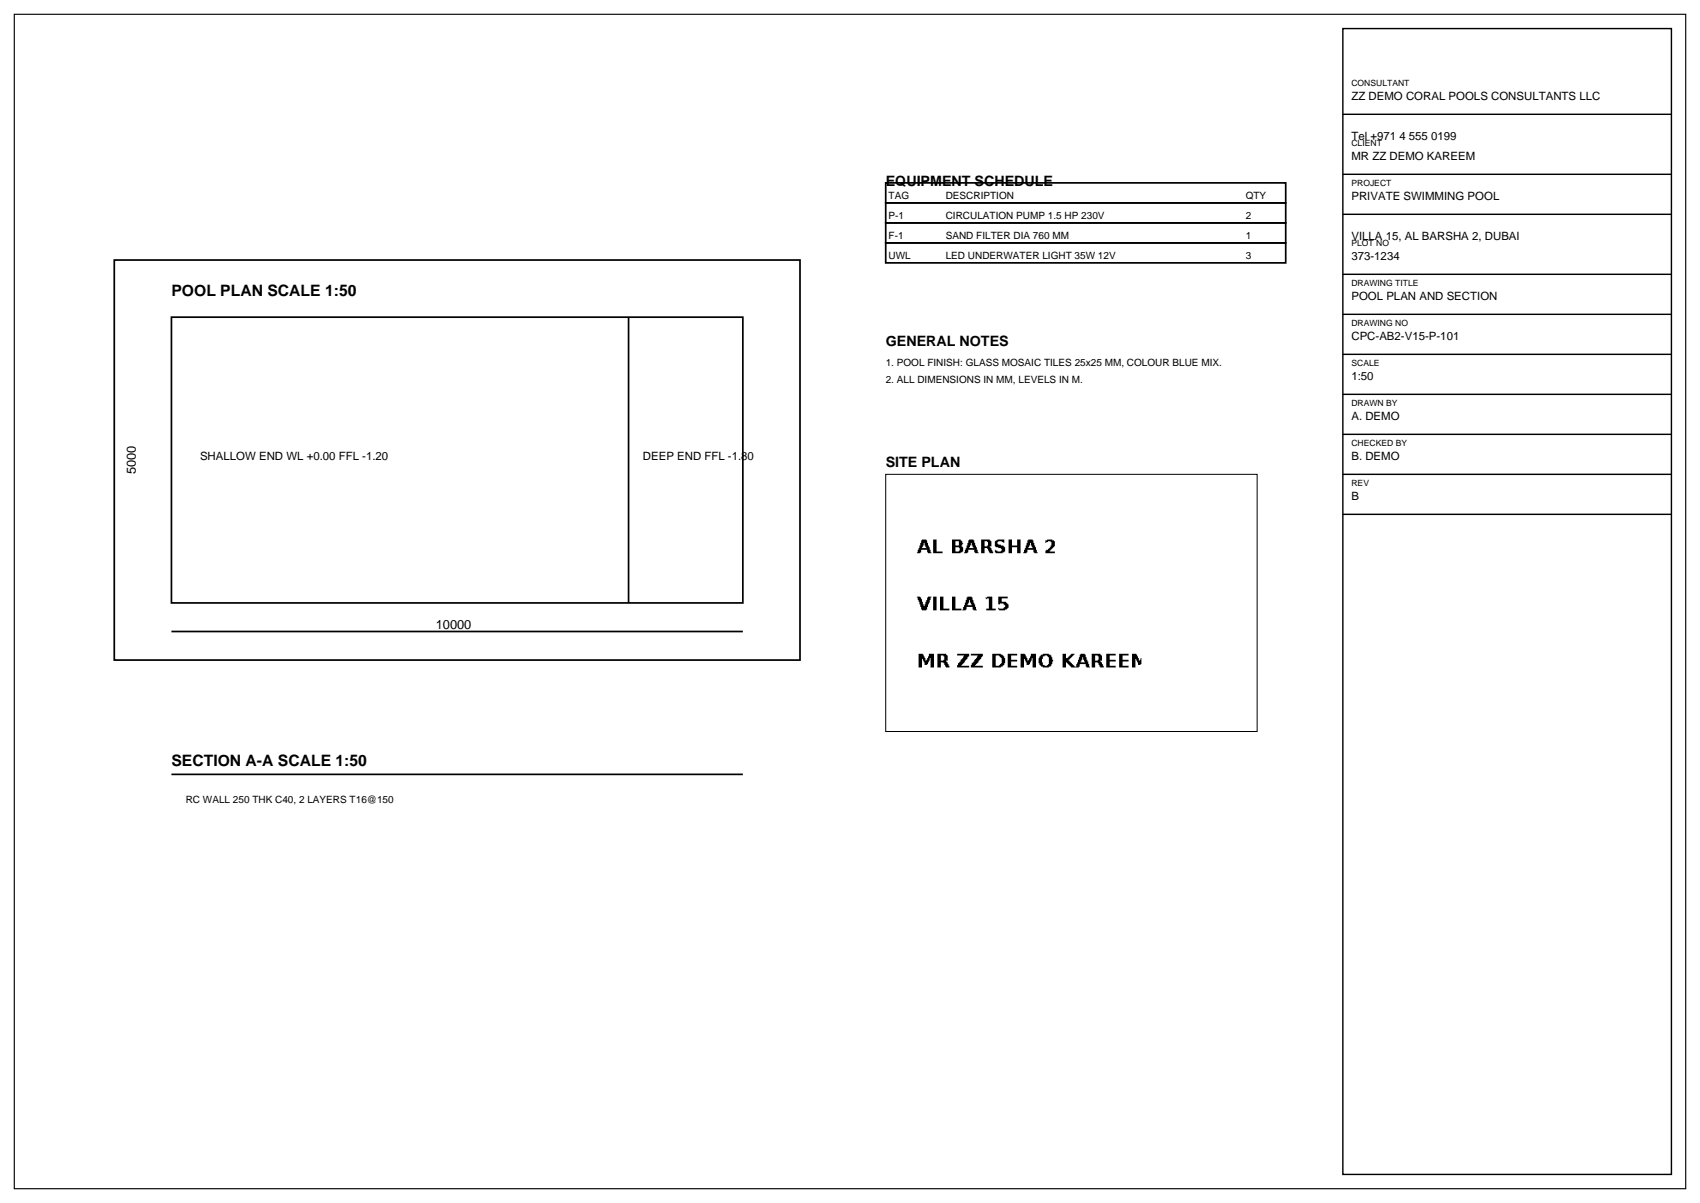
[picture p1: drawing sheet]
<svg xmlns="http://www.w3.org/2000/svg" width="420mm" height="297mm" viewBox="0 0 420 297" stroke-linecap="round" stroke-linejoin="round" font-family="sans-serif">
<defs><g id="words">
<g font-size="3.9">
<text x="42.3" y="73">POOL PLAN SCALE 1:50</text>
<text x="42.3" y="189.1">SECTION A-A SCALE 1:50</text>
</g>
<g font-size="3.5">
<text x="218.7" y="45.9">EQUIPMENT SCHEDULE</text>
<text x="218.7" y="85.4">GENERAL NOTES</text>
<text x="218.7" y="115.4">SITE PLAN</text>
</g>
<g font-size="3.2">
<text x="33.5" y="117.1" transform="rotate(-90 33.5 117.1)">5000</text>
<text x="107.6" y="155.2">10000</text>
</g>
<g font-size="2.8">
<text x="333.7" y="24.7">ZZ DEMO CORAL POOLS CONSULTANTS LLC</text>
<text x="333.7" y="34.6">Tel +971 4 555 0199</text>
<text x="333.7" y="39.5">MR ZZ DEMO KAREEM</text>
<text x="333.7" y="49.4">PRIVATE SWIMMING POOL</text>
<text x="333.7" y="59.3">VILLA 15, AL BARSHA 2, DUBAI</text>
<text x="333.7" y="64.2">373-1234</text>
<text x="333.7" y="74.1">POOL PLAN AND SECTION</text>
<text x="333.7" y="84">CPC-AB2-V15-P-101</text>
<text x="333.7" y="93.8">1:50</text>
<text x="333.7" y="103.7">A. DEMO</text>
<text x="49.4" y="113.6">SHALLOW END WL +0.00 FFL -1.20</text>
<text x="158.7" y="113.6">DEEP END FFL -1.80</text>
<text x="333.7" y="113.6">B. DEMO</text>
<text x="333.7" y="123.5">B</text>
</g>
<g font-size="2.5">
<text x="219.4" y="49">TAG</text>
<text x="219.4" y="54">P-1</text>
<text x="233.5" y="49">DESCRIPTION</text>
<text x="233.5" y="54">CIRCULATION PUMP 1.5 HP 230V</text>
<text x="307.6" y="49">QTY</text>
<text x="307.6" y="54">2</text>
<text x="219.4" y="58.9">F-1</text>
<text x="233.5" y="58.9">SAND FILTER DIA 760 MM</text>
<text x="307.6" y="58.9">1</text>
<text x="219.4" y="63.9">UWL</text>
<text x="233.5" y="63.9">LED UNDERWATER LIGHT 35W 12V</text>
<text x="307.6" y="63.9">3</text>
<text x="218.7" y="90.3">1. POOL FINISH: GLASS MOSAIC TILES 25x25 MM, COLOUR BLUE MIX.</text>
<text x="218.7" y="94.5">2. ALL DIMENSIONS IN MM, LEVELS IN M.</text>
<text x="45.9" y="198.3">RC WALL 250 THK C40, 2 LAYERS T16@150</text>
</g>
<g font-size="2.1">
<text x="333.7" y="21.2">CONSULTANT</text>
<text x="333.7" y="36">CLIENT</text>
<text x="333.7" y="45.9">PROJECT</text>
<text x="333.7" y="60.7">PLOT NO</text>
<text x="333.7" y="70.6">DRAWING TITLE</text>
<text x="333.7" y="80.4">DRAWING NO</text>
<text x="333.7" y="90.3">SCALE</text>
<text x="333.7" y="100.2">DRAWN BY</text>
<text x="333.7" y="110.1">CHECKED BY</text>
<text x="333.7" y="119.9">REV</text>
</g>
</g></defs>
<path d="M3.5 3.5h412.8v290h-412.8z" fill="none" stroke="#000" stroke-width=".28"/>
<path d="M218.7 45.2h98.8v4.9h-98.8zM218.7 50.1h98.8v4.9h-98.8zM218.7 55h98.8v5h-98.8zM218.7 60h98.8v4.9h-98.8zM28.2 64.2h169.4v98.8h-169.4zM42.3 78.3h141.1v70.6h-141.1zM155.2 78.3v70.6M42.3 155.9h141.1M42.3 191.2h141.1" fill="none" stroke="#000" stroke-width=".42"/>
<path d="M331.6 7.1h81.1v282.9h-81.1zM331.6 28.2h81.1M331.6 43h81.1M331.6 52.9h81.1M331.6 67.7h81.1M331.6 77.6h81.1M331.6 87.5h81.1M331.6 97.4h81.1M331.6 107.2h81.1M331.6 117.1h81.1M331.6 127h81.1" fill="none" stroke="#000" stroke-width=".35"/>
<path d="M218.7 117.1h91.7v63.5h-91.7z" fill="none" stroke="#000" stroke-width=".25"/>
<g fill="#000">
<path d="M227.7 133.2v.2h1v-.2zM230.4 133.2v.2h.9v-.2zM235.1 133.2v.2h2.1v-.2zM239.3 133.2v.2h1.1v-.2zM242.3 133.2v.2h2.1v-.2zM246.3 133.2v.2h1.7v-.2zM249.1 133.2v.2h.8v-.2zM251.2 133.2v.2h.8v-.2zM253.9 133.2v.2h1.1v-.2zM258.6 133.2v.2h1.3v-.2zM227.5 133.4v.2h1.5v-.2zM230.4 133.4v.2h.9v-.2zM235.1 133.4v.2h2.3v-.2zM239.1 133.4v.2h1.5v-.2zM242.3 133.4v.2h2.3v-.2zM245.9 133.4v.2h2.1v-.2zM249.1 133.4v.2h.8v-.2zM251.2 133.4v.2h.8v-.2zM253.7 133.4v.2h1.5v-.2zM258.2 133.4v.2h2.1v-.2zM227.5 133.6v.2h1.5v-.2zM230.4 133.6v.2h.9v-.2zM235.1 133.6v.2h.8v-.2zM236.8 133.6v.2h.8v-.2zM239.1 133.6v.2h1.5v-.2zM242.3 133.6v.2h.8v-.2zM243.8 133.6v.2h1v-.2zM245.7 133.6v.2h.8v-.2zM247.4 133.6v.2h.6v-.2zM249.1 133.6v.2h.8v-.2zM251.2 133.6v.2h.8v-.2zM253.7 133.6v.2h1.5v-.2zM258.2 133.6v.2h.6v-.2zM259.4 133.6v.2h1.1v-.2zM227.5 133.8v.3h1.5v-.3zM230.4 133.8v.3h.9v-.3zM235.1 133.8v.3h.8v-.3zM236.8 133.8v.3h.8v-.3zM239.1 133.8v.3h1.5v-.3zM242.3 133.8v.3h.8v-.3zM244 133.8v.3h.8v-.3zM245.7 133.8v.3h.6v-.3zM247.8 133.8v.3h.2v-.3zM249.1 133.8v.3h.8v-.3zM251.2 133.8v.3h.8v-.3zM253.7 133.8v.3h1.5v-.3zM258.2 133.8v.3h.2v-.3zM259.6 133.8v.3h.9v-.3zM227.3 134.1v.2h.8v-.2zM228.3 134.1v.2h.9v-.2zM230.4 134.1v.2h.9v-.2zM235.1 134.1v.2h.8v-.2zM236.8 134.1v.2h1v-.2zM238.9 134.1v.2h.8v-.2zM240 134.1v.2h.8v-.2zM242.3 134.1v.2h.8v-.2zM244 134.1v.2h.8v-.2zM245.7 134.1v.2h.6v-.2zM249.1 134.1v.2h.8v-.2zM251.2 134.1v.2h.8v-.2zM253.5 134.1v.2h.9v-.2zM254.6 134.1v.2h.8v-.2zM259.6 134.1v.2h.9v-.2zM227.3 134.3v.2h.8v-.2zM228.3 134.3v.2h.9v-.2zM230.4 134.3v.2h.9v-.2zM235.1 134.3v.2h.8v-.2zM236.8 134.3v.2h.8v-.2zM238.9 134.3v.2h.8v-.2zM240 134.3v.2h.8v-.2zM242.3 134.3v.2h.8v-.2zM244 134.3v.2h.8v-.2zM245.7 134.3v.2h.8v-.2zM249.1 134.3v.2h.8v-.2zM251.2 134.3v.2h.8v-.2zM253.5 134.3v.2h.9v-.2zM254.6 134.3v.2h.8v-.2zM259.6 134.3v.2h.9v-.2zM227.3 134.5v.2h.8v-.2zM228.3 134.5v.2h.9v-.2zM230.4 134.5v.2h.9v-.2zM235.1 134.5v.2h.8v-.2zM236.8 134.5v.2h.8v-.2zM238.9 134.5v.2h.8v-.2zM240 134.5v.2h.8v-.2zM242.3 134.5v.2h.8v-.2zM244 134.5v.2h.8v-.2zM245.7 134.5v.2h1.5v-.2zM249.1 134.5v.2h.8v-.2zM251.2 134.5v.2h.8v-.2zM253.5 134.5v.2h.9v-.2zM254.6 134.5v.2h.8v-.2zM259.6 134.5v.2h.9v-.2zM227 134.7v.2h.9v-.2zM228.5 134.7v.2h.9v-.2zM230.4 134.7v.2h.9v-.2zM235.1 134.7v.2h2.3v-.2zM238.7 134.7v.2h.8v-.2zM240.2 134.7v.2h.8v-.2zM242.3 134.7v.2h.8v-.2zM243.8 134.7v.2h1v-.2zM245.7 134.7v.2h2.1v-.2zM249.1 134.7v.2h2.9v-.2zM253.3 134.7v.2h.8v-.2zM254.8 134.7v.2h.8v-.2zM259.4 134.7v.2h1.1v-.2zM227 134.9v.2h.9v-.2zM228.5 134.9v.2h.9v-.2zM230.4 134.9v.2h.9v-.2zM235.1 134.9v.2h2.5v-.2zM238.7 134.9v.2h.8v-.2zM240.2 134.9v.2h.8v-.2zM242.3 134.9v.2h2.1v-.2zM245.9 134.9v.2h2.1v-.2zM249.1 134.9v.2h2.9v-.2zM253.3 134.9v.2h.8v-.2zM254.8 134.9v.2h.8v-.2zM259.4 134.9v.2h.9v-.2zM227 135.1v.2h.7v-.2zM228.7 135.1v.2h.9v-.2zM230.4 135.1v.2h.9v-.2zM235.1 135.1v.2h.8v-.2zM236.8 135.1v.2h1v-.2zM238.7 135.1v.2h.6v-.2zM240.4 135.1v.2h.8v-.2zM242.3 135.1v.2h2.3v-.2zM246.5 135.1v.2h1.7v-.2zM249.1 135.1v.2h.8v-.2zM251.2 135.1v.2h.8v-.2zM253.3 135.1v.2h.6v-.2zM255 135.1v.2h.8v-.2zM259.2 135.1v.2h.9v-.2zM226.8 135.3v.2h2.8v-.2zM230.4 135.3v.2h.9v-.2zM235.1 135.3v.2h.8v-.2zM237 135.3v.2h.8v-.2zM238.5 135.3v.2h2.7v-.2zM242.3 135.3v.2h.8v-.2zM243.8 135.3v.2h1v-.2zM247.2 135.3v.2h1v-.2zM249.1 135.3v.2h.8v-.2zM251.2 135.3v.2h.8v-.2zM253.1 135.3v.2h2.7v-.2zM259 135.3v.2h.9v-.2zM226.8 135.5v.2h2.8v-.2zM230.4 135.5v.2h.9v-.2zM235.1 135.5v.2h.8v-.2zM237 135.5v.2h.8v-.2zM238.5 135.5v.2h2.7v-.2zM242.3 135.5v.2h.8v-.2zM244 135.5v.2h.8v-.2zM247.4 135.5v.2h.8v-.2zM249.1 135.5v.2h.8v-.2zM251.2 135.5v.2h.8v-.2zM253.1 135.5v.2h2.7v-.2zM258.8 135.5v.2h.8v-.2zM226.6 135.7v.3h.9v-.3zM229 135.7v.3h.8v-.3zM230.4 135.7v.3h.9v-.3zM235.1 135.7v.3h.8v-.3zM237 135.7v.3h.8v-.3zM238.3 135.7v.3h.8v-.3zM240.6 135.7v.3h.8v-.3zM242.3 135.7v.3h.8v-.3zM244 135.7v.3h1v-.3zM245.7 135.7v.3h.2v-.3zM247.4 135.7v.3h.8v-.3zM249.1 135.7v.3h.8v-.3zM251.2 135.7v.3h.8v-.3zM252.9 135.7v.3h.8v-.3zM255.2 135.7v.3h.8v-.3zM258.4 135.7v.3h1v-.3zM226.6 136v.2h.9v-.2zM229 136v.2h.8v-.2zM230.4 136v.2h.9v-.2zM235.1 136v.2h.8v-.2zM236.8 136v.2h1v-.2zM238.3 136v.2h.8v-.2zM240.6 136v.2h.8v-.2zM242.3 136v.2h.8v-.2zM244.2 136v.2h.8v-.2zM245.7 136v.2h.6v-.2zM247.2 136v.2h1v-.2zM249.1 136v.2h.8v-.2zM251.2 136v.2h.8v-.2zM252.9 136v.2h.8v-.2zM255.2 136v.2h.8v-.2zM258.2 136v.2h1v-.2zM226.6 136.2v.2h.9v-.2zM229 136.2v.2h.8v-.2zM230.4 136.2v.2h2.4v-.2zM235.1 136.2v.2h2.5v-.2zM238.3 136.2v.2h.8v-.2zM240.6 136.2v.2h.8v-.2zM242.3 136.2v.2h.8v-.2zM244.2 136.2v.2h1.1v-.2zM245.7 136.2v.2h2.3v-.2zM249.1 136.2v.2h.8v-.2zM251.2 136.2v.2h.8v-.2zM252.9 136.2v.2h.8v-.2zM255.2 136.2v.2h.8v-.2zM258.2 136.2v.2h2.3v-.2zM226.4 136.4v.2h.9v-.2zM229.2 136.4v.2h.8v-.2zM230.4 136.4v.2h2.4v-.2zM235.1 136.4v.2h2.1v-.2zM238.1 136.4v.2h.8v-.2zM240.8 136.4v.2h.9v-.2zM242.3 136.4v.2h.8v-.2zM244.4 136.4v.2h.9v-.2zM245.9 136.4v.2h1.7v-.2zM249.1 136.4v.2h.8v-.2zM251.2 136.4v.2h.8v-.2zM252.7 136.4v.2h.8v-.2zM255.4 136.4v.2h.9v-.2zM258.2 136.4v.2h2.3v-.2z"/>
<path d="M226.4 147.3v.2h.9v-.2zM229.2 147.3v.2h.8v-.2zM230.4 147.3v.2h.9v-.2zM232.1 147.3v.2h.9v-.2zM235.1 147.3v.2h.8v-.2zM238.9 147.3v.2h1.1v-.2zM243.8 147.3v.2h1.2v-.2zM246.5 147.3v.2h2.3v-.2zM226.6 147.5v.2h.9v-.2zM229 147.5v.2h.8v-.2zM230.4 147.5v.2h.9v-.2zM232.1 147.5v.2h.9v-.2zM235.1 147.5v.2h.8v-.2zM238.7 147.5v.2h1.5v-.2zM243.3 147.5v.2h1.7v-.2zM246.5 147.5v.2h2.3v-.2zM226.6 147.7v.3h.9v-.3zM229 147.7v.3h.8v-.3zM230.4 147.7v.3h.9v-.3zM232.1 147.7v.3h.9v-.3zM235.1 147.7v.3h.8v-.3zM238.7 147.7v.3h1.5v-.3zM243.6 147.7v.3h.2v-.3zM244.2 147.7v.3h.8v-.3zM246.5 147.7v.3h.9v-.3zM226.6 148v.2h1.1v-.2zM229 148v.2h.8v-.2zM230.4 148v.2h.9v-.2zM232.1 148v.2h.9v-.2zM235.1 148v.2h.8v-.2zM238.7 148v.2h1.5v-.2zM244.2 148v.2h.8v-.2zM246.5 148v.2h.9v-.2zM226.8 148.2v.2h.9v-.2zM228.7 148.2v.2h.9v-.2zM230.4 148.2v.2h.9v-.2zM232.1 148.2v.2h.9v-.2zM235.1 148.2v.2h.8v-.2zM238.5 148.2v.2h.8v-.2zM239.5 148.2v.2h.9v-.2zM244.2 148.2v.2h.8v-.2zM246.5 148.2v.2h.9v-.2zM226.8 148.4v.2h.9v-.2zM228.7 148.4v.2h.9v-.2zM230.4 148.4v.2h.9v-.2zM232.1 148.4v.2h.9v-.2zM235.1 148.4v.2h.8v-.2zM238.5 148.4v.2h.8v-.2zM239.5 148.4v.2h.9v-.2zM244.2 148.4v.2h.8v-.2zM246.5 148.4v.2h.9v-.2zM227 148.6v.2h.9v-.2zM228.5 148.6v.2h1.1v-.2zM230.4 148.6v.2h.9v-.2zM232.1 148.6v.2h.9v-.2zM235.1 148.6v.2h.8v-.2zM238.5 148.6v.2h.8v-.2zM239.5 148.6v.2h.9v-.2zM244.2 148.6v.2h.8v-.2zM246.5 148.6v.2h1.9v-.2zM227 148.8v.2h.9v-.2zM228.5 148.8v.2h.9v-.2zM230.4 148.8v.2h.9v-.2zM232.1 148.8v.2h.9v-.2zM235.1 148.8v.2h.8v-.2zM238.3 148.8v.2h.8v-.2zM239.7 148.8v.2h.9v-.2zM244.2 148.8v.2h.8v-.2zM246.5 148.8v.2h2.1v-.2zM227 149v.2h.9v-.2zM228.5 149v.2h.9v-.2zM230.4 149v.2h.9v-.2zM232.1 149v.2h.9v-.2zM235.1 149v.2h.8v-.2zM238.3 149v.2h.8v-.2zM239.7 149v.2h.9v-.2zM244.2 149v.2h.8v-.2zM246.5 149v.2h.4v-.2zM247.8 149v.2h1v-.2zM227.3 149.2v.2h.8v-.2zM228.3 149.2v.2h.9v-.2zM230.4 149.2v.2h.9v-.2zM232.1 149.2v.2h.9v-.2zM235.1 149.2v.2h.8v-.2zM238.3 149.2v.2h.6v-.2zM240 149.2v.2h.8v-.2zM244.2 149.2v.2h.8v-.2zM248 149.2v.2h1.1v-.2zM227.3 149.4v.2h.8v-.2zM228.3 149.4v.2h.9v-.2zM230.4 149.4v.2h.9v-.2zM232.1 149.4v.2h.9v-.2zM235.1 149.4v.2h.8v-.2zM238.1 149.4v.2h2.7v-.2zM244.2 149.4v.2h.8v-.2zM248.2 149.4v.2h.9v-.2zM227.3 149.6v.3h1.9v-.3zM230.4 149.6v.3h.9v-.3zM232.1 149.6v.3h.9v-.3zM235.1 149.6v.3h.8v-.3zM238.1 149.6v.3h2.7v-.3zM244.2 149.6v.3h.8v-.3zM248.2 149.6v.3h.9v-.3zM227.5 149.9v.2h1.5v-.2zM230.4 149.9v.2h.9v-.2zM232.1 149.9v.2h.9v-.2zM235.1 149.9v.2h.8v-.2zM237.8 149.9v.2h.9v-.2zM240.2 149.9v.2h.8v-.2zM244.2 149.9v.2h.8v-.2zM248 149.9v.2h1.1v-.2zM227.5 150.1v.2h1.5v-.2zM230.4 150.1v.2h.9v-.2zM232.1 150.1v.2h.9v-.2zM235.1 150.1v.2h.8v-.2zM237.8 150.1v.2h.9v-.2zM240.2 150.1v.2h.8v-.2zM244.2 150.1v.2h.8v-.2zM246.5 150.1v.2h.2v-.2zM247.8 150.1v.2h1v-.2zM227.5 150.3v.2h1.5v-.2zM230.4 150.3v.2h.9v-.2zM232.1 150.3v.2h2.4v-.2zM235.1 150.3v.2h2.3v-.2zM237.8 150.3v.2h.9v-.2zM240.2 150.3v.2h.8v-.2zM243.6 150.3v.2h2.3v-.2zM246.5 150.3v.2h2.1v-.2zM227.7 150.5v.2h1v-.2zM230.4 150.5v.2h.9v-.2zM232.1 150.5v.2h2.4v-.2zM235.1 150.5v.2h2.3v-.2zM237.6 150.5v.2h.9v-.2zM240.4 150.5v.2h.8v-.2zM243.6 150.5v.2h2.3v-.2zM246.7 150.5v.2h1.5v-.2z"/>
<path d="M226.8 161.4v.2h1.1v-.2zM229.4 161.4v.2h1.2v-.2zM231.5 161.4v.2h2.1v-.2zM236.4 161.4v.2h2.9v-.2zM239.7 161.4v.2h3v-.2zM245 161.4v.2h2.2v-.2zM248.8 161.4v.2h2.4v-.2zM252 161.4v.2h1.1v-.2zM254.6 161.4v.2h1.2v-.2zM257.5 161.4v.2h1.5v-.2zM262.4 161.4v.2h.8v-.2zM264.5 161.4v.2h.9v-.2zM266.8 161.4v.2h1.1v-.2zM269.6 161.4v.2h2.1v-.2zM273.2 161.4v.2h2.3v-.2zM276.4 161.4v.2h2.3v-.2zM279.5 161.4v.2h1.1v-.2zM226.8 161.6v.3h1.3v-.3zM229.4 161.6v.3h1.2v-.3zM231.5 161.6v.3h2.3v-.3zM236.4 161.6v.3h2.9v-.3zM239.7 161.6v.3h3v-.3zM245 161.6v.3h2.6v-.3zM248.8 161.6v.3h2.4v-.3zM252 161.6v.3h1.3v-.3zM254.6 161.6v.3h1.2v-.3zM257.1 161.6v.3h2.3v-.3zM262.4 161.6v.3h.8v-.3zM264.3 161.6v.3h.8v-.3zM266.6 161.6v.3h1.5v-.3zM269.6 161.6v.3h2.3v-.3zM273.2 161.6v.3h2.3v-.3zM276.4 161.6v.3h2.3v-.3zM279.5 161.6v.3h1.3v-.3zM226.8 161.9v.2h1.3v-.2zM229.4 161.9v.2h1.2v-.2zM231.5 161.9v.2h.8v-.2zM233 161.9v.2h1v-.2zM238.1 161.9v.2h1.2v-.2zM241.4 161.9v.2h1.3v-.2zM245 161.9v.2h.9v-.2zM246.7 161.9v.2h1.1v-.2zM248.8 161.9v.2h.9v-.2zM252 161.9v.2h1.3v-.2zM254.6 161.9v.2h1.2v-.2zM256.9 161.9v.2h1.1v-.2zM258.6 161.9v.2h1v-.2zM262.4 161.9v.2h.8v-.2zM264.1 161.9v.2h.8v-.2zM266.6 161.9v.2h1.5v-.2zM269.6 161.9v.2h.8v-.2zM271.1 161.9v.2h1v-.2zM273.2 161.9v.2h.8v-.2zM276.4 161.9v.2h.8v-.2zM279.5 161.9v.2h1.3v-.2zM226.8 162.1v.2h1.5v-.2zM229.2 162.1v.2h1.4v-.2zM231.5 162.1v.2h.8v-.2zM233.2 162.1v.2h.8v-.2zM237.8 162.1v.2h1.3v-.2zM241.2 162.1v.2h1.3v-.2zM245 162.1v.2h.9v-.2zM246.9 162.1v.2h1.1v-.2zM248.8 162.1v.2h.9v-.2zM252 162.1v.2h1.5v-.2zM254.4 162.1v.2h1.4v-.2zM256.7 162.1v.2h.8v-.2zM258.8 162.1v.2h.8v-.2zM262.4 162.1v.2h.8v-.2zM263.9 162.1v.2h.8v-.2zM266.6 162.1v.2h1.5v-.2zM269.6 162.1v.2h.8v-.2zM271.3 162.1v.2h.8v-.2zM273.2 162.1v.2h.8v-.2zM276.4 162.1v.2h.8v-.2zM279.5 162.1v.2h1.5v-.2zM226.8 162.3v.2h1.5v-.2zM229.2 162.3v.2h1.4v-.2zM231.5 162.3v.2h.8v-.2zM233.2 162.3v.2h.8v-.2zM237.8 162.3v.2h1.1v-.2zM241.2 162.3v.2h1.1v-.2zM245 162.3v.2h.9v-.2zM247.2 162.3v.2h.8v-.2zM248.8 162.3v.2h.9v-.2zM252 162.3v.2h1.5v-.2zM254.4 162.3v.2h1.4v-.2zM256.7 162.3v.2h.8v-.2zM259 162.3v.2h.9v-.2zM262.4 162.3v.2h.8v-.2zM263.7 162.3v.2h.8v-.2zM266.4 162.3v.2h.9v-.2zM267.5 162.3v.2h.8v-.2zM269.6 162.3v.2h.8v-.2zM271.3 162.3v.2h.8v-.2zM273.2 162.3v.2h.8v-.2zM276.4 162.3v.2h.8v-.2zM279.5 162.3v.2h1.5v-.2zM226.8 162.5v.2h1.7v-.2zM229 162.5v.2h.6v-.2zM229.8 162.5v.2h.8v-.2zM231.5 162.5v.2h.8v-.2zM233.2 162.5v.2h.8v-.2zM237.6 162.5v.2h1.3v-.2zM241 162.5v.2h1.3v-.2zM245 162.5v.2h.9v-.2zM247.4 162.5v.2h.8v-.2zM248.8 162.5v.2h.9v-.2zM252 162.5v.2h1.7v-.2zM254.1 162.5v.2h.7v-.2zM255 162.5v.2h.8v-.2zM256.5 162.5v.2h1v-.2zM259 162.5v.2h.9v-.2zM262.4 162.5v.2h1.9v-.2zM266.4 162.5v.2h.9v-.2zM267.5 162.5v.2h.8v-.2zM269.6 162.5v.2h.8v-.2zM271.3 162.5v.2h.8v-.2zM273.2 162.5v.2h.8v-.2zM276.4 162.5v.2h.8v-.2zM279.5 162.5v.2h1.7v-.2zM281.7 162.5v.2h.2v-.2zM226.8 162.7v.2h.9v-.2zM227.9 162.7v.2h.6v-.2zM229 162.7v.2h.6v-.2zM229.8 162.7v.2h.8v-.2zM231.5 162.7v.2h.8v-.2zM233.2 162.7v.2h.8v-.2zM237.4 162.7v.2h1.3v-.2zM240.8 162.7v.2h1.3v-.2zM245 162.7v.2h.9v-.2zM247.4 162.7v.2h.8v-.2zM248.8 162.7v.2h.9v-.2zM252 162.7v.2h.9v-.2zM253.1 162.7v.2h.6v-.2zM254.1 162.7v.2h.7v-.2zM255 162.7v.2h.8v-.2zM256.5 162.7v.2h.8v-.2zM259 162.7v.2h.9v-.2zM262.4 162.7v.2h1.7v-.2zM266.4 162.7v.2h.9v-.2zM267.5 162.7v.2h.8v-.2zM269.6 162.7v.2h.8v-.2zM271.3 162.7v.2h.8v-.2zM273.2 162.7v.2h.8v-.2zM276.4 162.7v.2h.8v-.2zM279.5 162.7v.2h.9v-.2zM280.6 162.7v.2h.6v-.2zM281.7 162.7v.2h.2v-.2zM226.8 162.9v.2h.9v-.2zM227.9 162.9v.2h.6v-.2zM228.7 162.9v.2h.9v-.2zM229.8 162.9v.2h.8v-.2zM231.5 162.9v.2h.8v-.2zM233 162.9v.2h1v-.2zM237.2 162.9v.2h1.3v-.2zM240.6 162.9v.2h1.3v-.2zM245 162.9v.2h.9v-.2zM247.4 162.9v.2h.8v-.2zM248.8 162.9v.2h2.4v-.2zM252 162.9v.2h.9v-.2zM253.1 162.9v.2h.6v-.2zM253.9 162.9v.2h.9v-.2zM255 162.9v.2h.8v-.2zM256.5 162.9v.2h.8v-.2zM259 162.9v.2h1.1v-.2zM262.4 162.9v.2h1.5v-.2zM266.2 162.9v.2h.9v-.2zM267.7 162.9v.2h.8v-.2zM269.6 162.9v.2h.8v-.2zM271.1 162.9v.2h1v-.2zM273.2 162.9v.2h2.3v-.2zM276.4 162.9v.2h2.3v-.2zM279.5 162.9v.2h.9v-.2zM280.6 162.9v.2h.6v-.2zM281.4 162.9v.2h.5v-.2zM226.8 163.1v.2h.9v-.2zM228.1 163.1v.2h1.3v-.2zM229.8 163.1v.2h.8v-.2zM231.5 163.1v.2h2.1v-.2zM237.2 163.1v.2h1.1v-.2zM240.6 163.1v.2h1.1v-.2zM245 163.1v.2h.9v-.2zM247.4 163.1v.2h.8v-.2zM248.8 163.1v.2h2.4v-.2zM252 163.1v.2h.9v-.2zM253.3 163.1v.2h1.3v-.2zM255 163.1v.2h.8v-.2zM256.5 163.1v.2h.8v-.2zM259 163.1v.2h1.1v-.2zM262.4 163.1v.2h1.7v-.2zM266.2 163.1v.2h.9v-.2zM267.7 163.1v.2h.8v-.2zM269.6 163.1v.2h2.1v-.2zM273.2 163.1v.2h2.3v-.2zM276.4 163.1v.2h2.3v-.2zM279.5 163.1v.2h.9v-.2zM280.8 163.1v.2h1.1v-.2zM226.8 163.3v.2h.9v-.2zM228.1 163.3v.2h1.3v-.2zM229.8 163.3v.2h.8v-.2zM231.5 163.3v.2h2.3v-.2zM237 163.3v.2h1.3v-.2zM240.4 163.3v.2h1.3v-.2zM245 163.3v.2h.9v-.2zM247.4 163.3v.2h.8v-.2zM248.8 163.3v.2h.9v-.2zM252 163.3v.2h.9v-.2zM253.3 163.3v.2h1.3v-.2zM255 163.3v.2h.8v-.2zM256.5 163.3v.2h.8v-.2zM259 163.3v.2h.9v-.2zM262.4 163.3v.2h1.9v-.2zM266.2 163.3v.2h.6v-.2zM267.9 163.3v.2h.8v-.2zM269.6 163.3v.2h2.3v-.2zM273.2 163.3v.2h.8v-.2zM276.4 163.3v.2h.8v-.2zM279.5 163.3v.2h.9v-.2zM280.8 163.3v.2h1.1v-.2zM226.8 163.5v.3h.9v-.3zM228.3 163.5v.3h.9v-.3zM229.8 163.5v.3h.8v-.3zM231.5 163.5v.3h.8v-.3zM233 163.5v.3h1v-.3zM236.8 163.5v.3h1.3v-.3zM240.2 163.5v.3h1.2v-.3zM245 163.5v.3h.9v-.3zM247.4 163.5v.3h.8v-.3zM248.8 163.5v.3h.9v-.3zM252 163.5v.3h.9v-.3zM253.5 163.5v.3h.9v-.3zM255 163.5v.3h.8v-.3zM256.5 163.5v.3h1v-.3zM259 163.5v.3h.9v-.3zM262.4 163.5v.3h.8v-.3zM263.5 163.5v.3h1v-.3zM266 163.5v.3h2.7v-.3zM269.6 163.5v.3h.8v-.3zM271.1 163.5v.3h1v-.3zM273.2 163.5v.3h.8v-.3zM276.4 163.5v.3h.8v-.3zM279.5 163.5v.3h.9v-.3zM281 163.5v.3h.9v-.3zM226.8 163.8v.2h.9v-.2zM228.3 163.8v.2h.9v-.2zM229.8 163.8v.2h.8v-.2zM231.5 163.8v.2h.8v-.2zM233.2 163.8v.2h.8v-.2zM236.6 163.8v.2h1.2v-.2zM240 163.8v.2h1.2v-.2zM245 163.8v.2h.9v-.2zM247.2 163.8v.2h.8v-.2zM248.8 163.8v.2h.9v-.2zM252 163.8v.2h.9v-.2zM253.5 163.8v.2h.9v-.2zM255 163.8v.2h.8v-.2zM256.7 163.8v.2h.8v-.2zM259 163.8v.2h.9v-.2zM262.4 163.8v.2h.8v-.2zM263.7 163.8v.2h1v-.2zM266 163.8v.2h2.7v-.2zM269.6 163.8v.2h.8v-.2zM271.3 163.8v.2h.8v-.2zM273.2 163.8v.2h.8v-.2zM276.4 163.8v.2h.8v-.2zM279.5 163.8v.2h.9v-.2zM281 163.8v.2h.9v-.2zM226.8 164v.2h.9v-.2zM228.3 164v.2h.7v-.2zM229.8 164v.2h.8v-.2zM231.5 164v.2h.8v-.2zM233.2 164v.2h1v-.2zM236.6 164v.2h1v-.2zM240 164v.2h1v-.2zM245 164v.2h.9v-.2zM246.9 164v.2h1.1v-.2zM248.8 164v.2h.9v-.2zM252 164v.2h.9v-.2zM253.5 164v.2h.6v-.2zM255 164v.2h.8v-.2zM256.7 164v.2h.8v-.2zM258.8 164v.2h.8v-.2zM262.4 164v.2h.8v-.2zM263.9 164v.2h1v-.2zM265.8 164v.2h.8v-.2zM268.1 164v.2h.9v-.2zM269.6 164v.2h.8v-.2zM271.3 164v.2h1v-.2zM273.2 164v.2h.8v-.2zM276.4 164v.2h.8v-.2zM279.5 164v.2h.9v-.2zM281 164v.2h.7v-.2zM226.8 164.2v.2h.9v-.2zM229.8 164.2v.2h.8v-.2zM231.5 164.2v.2h.8v-.2zM233.4 164.2v.2h.8v-.2zM236.4 164.2v.2h1v-.2zM239.7 164.2v.2h1.1v-.2zM245 164.2v.2h.9v-.2zM246.7 164.2v.2h1.1v-.2zM248.8 164.2v.2h.9v-.2zM252 164.2v.2h.9v-.2zM255 164.2v.2h.8v-.2zM256.9 164.2v.2h1.1v-.2zM258.6 164.2v.2h1v-.2zM262.4 164.2v.2h.8v-.2zM264.1 164.2v.2h1v-.2zM265.8 164.2v.2h.8v-.2zM268.1 164.2v.2h.9v-.2zM269.6 164.2v.2h.8v-.2zM271.5 164.2v.2h.8v-.2zM273.2 164.2v.2h.8v-.2zM276.4 164.2v.2h.8v-.2zM279.5 164.2v.2h.9v-.2zM226.8 164.4v.2h.9v-.2zM229.8 164.4v.2h.8v-.2zM231.5 164.4v.2h.8v-.2zM233.4 164.4v.2h1.1v-.2zM236.4 164.4v.2h2.9v-.2zM239.7 164.4v.2h3v-.2zM245 164.4v.2h2.6v-.2zM248.8 164.4v.2h2.4v-.2zM252 164.4v.2h.9v-.2zM255 164.4v.2h.8v-.2zM257.1 164.4v.2h2.3v-.2zM262.4 164.4v.2h.8v-.2zM264.3 164.4v.2h1.1v-.2zM265.8 164.4v.2h.8v-.2zM268.1 164.4v.2h.9v-.2zM269.6 164.4v.2h.8v-.2zM271.5 164.4v.2h1.1v-.2zM273.2 164.4v.2h2.3v-.2zM276.4 164.4v.2h2.3v-.2zM279.5 164.4v.2h.9v-.2zM226.8 164.6v.2h.9v-.2zM229.8 164.6v.2h.8v-.2zM231.5 164.6v.2h.8v-.2zM233.6 164.6v.2h.9v-.2zM236.4 164.6v.2h2.9v-.2zM239.7 164.6v.2h3v-.2zM245 164.6v.2h2.2v-.2zM248.8 164.6v.2h2.4v-.2zM252 164.6v.2h.9v-.2zM255 164.6v.2h.8v-.2zM257.5 164.6v.2h1.5v-.2zM262.4 164.6v.2h.8v-.2zM264.5 164.6v.2h1.9v-.2zM268.3 164.6v.2h.9v-.2zM269.6 164.6v.2h.8v-.2zM271.7 164.6v.2h.9v-.2zM273.2 164.6v.2h2.3v-.2zM276.4 164.6v.2h2.3v-.2zM279.5 164.6v.2h.9v-.2z"/>
</g>
<use href="#words"/>
</svg>
